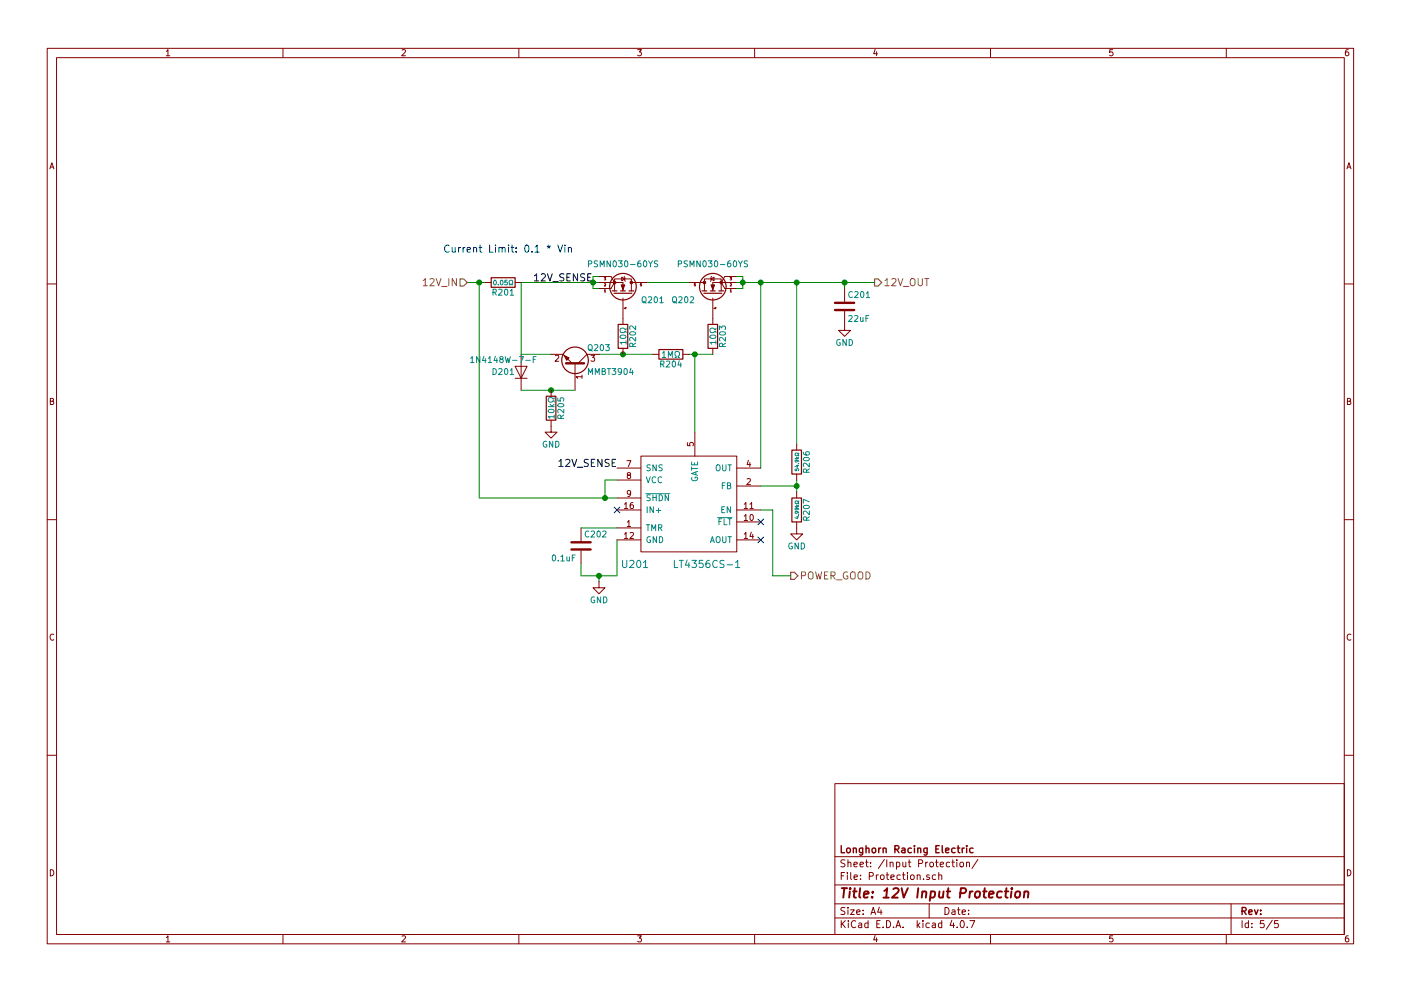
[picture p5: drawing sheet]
<svg xmlns="http://www.w3.org/2000/svg" width="297mm" height="210mm" viewBox="0 0 297 210" stroke-linecap="round" stroke-linejoin="round" font-family="sans-serif">
<g fill="none" stroke="#840000" stroke-width=".21">
<path d="M10 10.3h277v189.9h-277zM12 12.2h273v186.1h-273zM35.3 10.9l.3-.4v1.3M35.3 11.8h.7M60 10.3v1.9M85.2 10.6l.5-.1 .3 .4-.8 .9h.8M110 10.3v1.9M135.2 10.5h.8l-.4 .5 .3 .1 .1 .2-.1 .4-.2 .1-.5-.1M160 10.3v1.9M185.5 10.5l-.3 .9h.8M185.9 11v.8M210 10.3v1.9"/>
<path d="M235.9 10.5h-.6v.6h.6l.1 .5-.3 .2-.4-.1M260 10.3v1.9M285.9 10.5l-.4 .1-.2 .2-.1 .8 .3 .2 .4-.1 .1-.4-.1-.2-.4-.1-.3 .3M10.6 35.8l.4-1.3 .4 1.3M10.7 35.5h.6M285.6 35.8l.4-1.3 .4 1.3M285.7 35.5h.6M102.9 59.9h1.2M109.2 59.9h1.3M127 59.9h5.1v1.8M127 58.7h2.5l.8 1.2M128.1 58.9h.3l-.1 .2 .1 .3h-.3"/>
<path d="M130.3 59.9v-.7h3.6v.7M130.3 59.9l-.8 1.3h-2.5M130.3 59.9v1.8M131.8 58.8l.7 .4-.7 .4zM132.3 58.7l.3 1M133.9 59.9h3.3M133.9 59.9v1.8M146 59.9h3.4M149.4 59.9v-.7h3.5v.7M149.4 59.9v1.8M150.7 59.2l.7-.4v.8zM150.9 58.7l-.3 1"/>
<path d="M152.9 59.9v1.8M152.9 59.9l.8 1.3h2.5M154.8 58.9h.3l-.2 .2 .2 .3h-.3M156.2 59.9h-5.1v1.8M156.2 58.7h-2.5l-.8 1.2M10 60.2h2M109.2 77.7h2.6l-1.3 2.6zM110.5 75.2v7.6M116.8 75.2h2.6l1.9 1.9M117.8 75.5l.4-.1 .3 .3-.8 1h.8M121.9 77.1v5.7M123.4 79.9h-1.3l.4 .4"/>
<path d="M123.4 79.6v.7M125.3 75.4h.8l-.4 .5 .3 .1v.5l-.1 .2-.6-.2M127 75.2h-2.5l-1.9 1.9M128.1 61.6l.2-.2v.5M128.1 60.2h.2l.1 .1-.3 .4h.3M128.1 61.9h.3M132.1 63.2v5.6M132.1 73.9v1.3M132.5 65.3h.3M132.6 65.2v.3l-.3-.1M136 60.2h-.2v.2h.2v.2h-.2M138.4 75.2h1.3"/>
<path d="M144.8 75.2h1.2M147.4 60.2h-.2v.2h.2v.2h-.2M151.1 63.2v5.6M151.1 73.9v1.3M151.5 65.3h.4M151.7 65.2v.3l-.4-.1M154.8 61.6l.2-.2v.5M154.8 60.2h.2l.1 .1-.3 .4h.3M154.8 61.9h.3M179.1 66v4.1h1.2l-1.2 1.3-1.3-1.3h1.3M179.1 61.2v2.8M285 60.2h2"/>
<path d="M10.7 85.1h.5l.1-.5-.6-.1v1.3h.5l.2-.4-.3-.3M109.2 80.3h2.6M116.8 89.1v2.6h1.3l-1.3 1.3-1.2-1.3h1.2M116.8 82.8v1.3M130.8 99.3h5.1M132.9 97.7h.9l-.6 1.3M135.9 96.8h20.3v20.3h-20.3zM145.7 93.9v.6l.6 .1v-.7h.6l.1 .2-.1 .5M147.3 91.7v5.1M156.2 99.3h5.1M158.7 97.7l-.3 .9h.8M159 98.1v.9"/>
<path d="M168.9 94.2v1.3M285.7 85.1h.5l.1-.5-.6-.1v1.3h.5l.2-.4-.3-.3M10 110.3h2M123.2 112v2.8M123.2 116.8v2.8M130.8 112h5.1M130.8 101.8h5.1M130.8 105.7h5.1M130.8 108.2h5.1M130.8 114.5h5.1M132.4 113.3l.3-.3v1.2M132.4 107l.3-.4v1.3"/>
<path d="M132.4 107.9h.7M132.4 114.2h.7M133 110.8l.3-.4v1.3M133 111.7h.7M133.2 100.8l-.2-.2v-.2h.7v.3l-.6 .2-.1 .2v.3l.2 .1h.3l.2-.2v-.4l-.2-.1M133.6 113.1l.5-.1 .2 .3-.8 .9h.8M133.7 104.6l-.2 .3-.4-.1-.1-.6 .5-.1 .2 .2v.7l-.4 .4h-.2M134.2 106.6l-.4 .1-.1 .2-.1 .7 .2 .3 .5-.1-.1-.6-.4-.1-.2 .2M156.2 103.1h5.1M156.2 110.7h5.1M156.2 108.2h5.1M156.2 114.5h5.1"/>
<path d="M157.8 109.5l.3-.3v1.2M157.8 107l.3-.4v1.3M157.8 113.3l.3-.3v1.2M157.8 110.4h.7M157.8 107.9h.7M157.8 114.2h.7M158.4 101.6l.5-.1 .2 .4-.8 .9h.8M159 107l.4-.4v1.3M159 107.9h.7M159.1 109.3l.2-.1a.67 .67 0 0 1 .4 .6 .67 .67 0 0 1-.4 .6l-.3-.4zM159.3 112.9l-.3 .9h.8M159.6 113.4v.8"/>
<path d="M168.9 110.7v2.6h1.3l-1.3 1.2-1.3-1.2h1.3M168.9 100.6v1.2M168.9 104.4v1.3M285 110.3h2M11.4 134.6a.58 .58 0 0 0-.8 .6 .58 .58 0 0 0 .8 .5M127 123.4v1.3h1.3l-1.3 1.3-1.3-1.3h1.3M286.4 134.6a.58 .58 0 0 0-.8 .6 .58 .58 0 0 0 .8 .5M10 160.2h2M177 166.3h108v32h-108zM285 160.2h2M10.7 184.5a.65 .65 0 0 1 .7 .7 .65 .65 0 0 1-.7 .6zM35.3 198.9l.3-.4v1.3"/>
<path d="M35.3 199.8h.7M60 198.3v1.9M85.2 198.6l.5-.1 .3 .4-.8 .9h.8M110 198.3v1.9M135.2 198.5h.8l-.4 .5 .3 .1 .1 .2-.1 .4-.2 .1-.5-.1M160 198.3v1.9M177 194.8h108M177 191.8h108M177 187.8h108M177 181.8h108M178.4 195.3v1.5M178.4 185.8h.5"/>
<path d="M178.6 196l.6 .8M179.1 185.1h-.7v1.5M179.1 192.6l-.5-.1-.3 .3 .1 .3 .7 .4v.4l-.2 .1-.6-.1M179.1 182.5l-.5-.1-.3 .3 .1 .3 .7 .4v.4l-.2 .1-.6-.1M179.2 195.3l-.8 .9M179.7 185.1v.2M179.7 185.6v1M179.8 192.5v.2M179.8 183.1l.2-.2 .4 .1v.9M179.8 182.4v1.5M179.8 193v1M179.9 195.3v.2"/>
<path d="M179.9 195.8v1M180.3 193h.8l-.8 1h.8M180.4 185.1v1.3l.2 .2M181.1 183.4l.7-.1-.1-.3-.4-.1-.2 .2v.7h.6M181.1 186.1l.7-.1-.1-.3-.4-.1-.2 .2 .1 .7h.5M181.4 195.5a.71 .71 0 0 0-1 .5 .71 .71 0 0 0 .8 .8l.2-.1M181.6 193.5l.7-.1v-.3l-.4-.1-.3 .2 .1 .7h.6M182.1 195.9h.6v.9M182.3 183.4l.8-.1-.1-.3-.4-.1-.3 .2 .1 .7h.6M182.4 186.5v.1M182.4 185.7v.1M182.7 196.2l-.7 .3 .2 .3 .5-.1"/>
<path d="M183 193.9v.1M183 193.1v.1M183.5 182.9h.6M183.7 182.4v1.3l.4 .2M184 195.9l-.4-.1-.3 .3 .1 .6 .2 .1 .4-.1M184 195.3v1.5M184.3 185.9l.7-.1 .2-.2-.1-.3-.2-.2h-.6v1.5M184.6 183.8v.1M184.6 183v.1M184.7 194l.4-1.5 .5 1.5M184.8 193.6h.7M185.5 198.5l-.3 .9h.8"/>
<path d="M185.8 185.6v1M185.9 199v.8M185.9 196h.5M186.2 185.6l-.4 .3M186.4 192.5l-.3 1h.9M186.6 195.3h-.7v1.5h.7M186.7 185.7l.2-.1 .5 .1 .1 .6-.2 .2-.4 .1-.2-.1zM186.8 193v1M187.2 196.7v.1M187.5 182.3l-1.3 2M187.9 185.6h.5M188 195.3a.76 .76 0 0 1 .8 .8 .76 .76 0 0 1-.8 .7z"/>
<path d="M188 182.4v1.5M188.1 185.1v1.3l.3 .2M188.7 183.1l.2-.2 .4 .1 .1 .9M188.7 182.9v1M188.9 186.1l.7-.1-.1-.3-.4-.1-.2 .2 .1 .7h.5M189.5 196.7v.1M190 196.8l.4-1.5 .6 1.5M190.1 183l.4-.1 .3 .3-.1 .6h-.6M190.1 182.9v1.5M190.1 196.4h.7M190.9 185.7l-.5-.1-.2 .3v.6l.2 .1 .5-.1M191.3 185.6h.6"/>
<path d="M191.4 182.9l.1 .9 .3 .1 .2-.1M191.5 196.7v.1M191.5 185.1v1.3l.4 .2M192 182.9v1M192.4 185.1v.2M192.4 185.6v1M192.6 182.9h.5M192.8 182.4v1.3l.3 .2M193.1 185.7l.2-.1 .5 .1v.6l-.1 .2-.4 .1-.2-.1zM194.5 185.7l.2-.1 .3 .1 .1 .9M194.5 185.6v1M194.5 195.3v1.5"/>
<path d="M194.6 196.3l.4 .5M194.8 183.2l.7-.1 .1-.2v-.3l-.2-.2h-.6v1.5M195 195.8l-.5 .6M195.7 195.3v.2M195.7 195.8v1M195.8 186.5v.1M196.3 182.9v1M196.7 182.9l-.4 .3M197 191.8v3M197 195.9l-.4-.1-.3 .3 .1 .6 .2 .1 .4-.1M197 185.7l-.3-.1-.3 .2 .1 .2 .5 .2v.3h-.6M197.2 183.1l.2-.2 .4 .2 .1 .5-.1 .2-.4 .1-.2-.1z"/>
<path d="M197.7 195.9h.6v.9M198.3 196.2l-.7 .3 .2 .3 .5-.1M198.3 182.9h.6M198.4 185.7l-.5-.1-.2 .3v.6l.2 .1 .5-.1M198.6 182.4v1.3l.3 .2M199 185.7l.2-.1 .4 .1 .1 .9M199 185.1v1.5M199.3 183.4l.8-.1-.1-.3-.4-.1-.3 .2 .1 .7h.6M199.7 195.9l-.5-.1-.2 .3v.6l.2 .1 .5-.1M199.7 195.3v1.5M200.4 192.5a.76 .76 0 0 1 .8 .8 .76 .76 0 0 1-.8 .7zM201.3 183l-.4-.1-.3 .3 .1 .6 .2 .1 .4-.1"/>
<path d="M201.8 195.2l-.4 1.1h1M201.8 182.9h.6M201.9 193.1h.5l.1 .9M202 182.4v1.3l.4 .2M202.2 195.8v1M202.5 193.4l-.7 .3 .2 .3 .5-.1M202.9 182.4v.2M202.9 182.9v1M202.9 196.7v.1M203 193h.6M203.2 192.5v1.3l.4 .2M203.6 183.1l.2-.2 .4 .2 .1 .5-.1 .2-.4 .1-.2-.1z"/>
<path d="M203.8 195.4l.1-.1a.8 .8 0 0 1 .6 .8 .8 .8 0 0 1-.6 .7 .97 .97 0 0 1-.1-1.4zM204 193.5l.7-.1-.1-.3-.4-.1-.2 .2 .1 .7h.5M204.9 183.1l.2-.2 .4 .1 .1 .9M204.9 182.9v1M205.1 196.7v.1M205.4 193.9v.1M205.4 193.1v.1M205.6 195.3h1.1l-.7 1.5M207.3 182.3l-1.2 2M210 198.3v1.9M235.9 198.5h-.6v.7l.6-.1 .1 .5-.3 .2-.4-.1M260 198.3v1.9"/>
<path d="M261 191.8v6.5M263.3 195.3v1.5M264.7 195.9l-.4-.1-.3 .3 .1 .6 .2 .1 .4-.1M264.7 195.3v1.5M265.4 196.7v.1M265.4 195.9v.1M268 195.3h-.7l-.1 .7h.7l.1 .2v.5l-.2 .1-.6-.1M269.7 195.2l-1.2 2M271 195.3h-.7l-.1 .7h.7l.1 .2v.5l-.2 .1-.6-.1M285.7 184.5a.65 .65 0 0 1 .7 .7 .65 .65 0 0 1-.7 .6zM285.9 198.5l-.4 .1-.2 .3-.1 .7 .3 .2 .4-.1 .1-.4-.1-.2-.4-.1-.3 .3"/>
</g>
<g fill="none" stroke="#840000" stroke-width=".3">
<path d="M178.4 179.4v1.5h.7M180.9 179.9v1M182.9 179.9v1.4l-.3 .1h-.3M183.6 179.4v1.5M186.3 179.9v1M186.7 179.9l-.4 .3M187.2 179.9v1M193.9 179.4v.2M193.9 179.9v1M194.6 179.9v1M196.6 179.9l-.1 1.4-.2 .1h-.4M199.1 179.4h-.7v1.5h.7"/>
<path d="M199.8 179.4v1.3l.2 .2M202.9 179.9h.6M203.1 179.4v1.3l.4 .2M204 179.9v1M204.4 179.9l-.4 .3M205 179.4v.2M205 179.9v1M179.6 180.1l.2-.2 .4 .2 .1 .5-.1 .2-.4 .1-.2-.1zM180.9 180.1l.2-.2 .4 .1 .1 .9M182.9 180l-.4-.1-.3 .3 .1 .6 .2 .1 .4-.1M183.6 180.1l.2-.2 .4 .1 .1 .9M185 180.1l.2-.2 .4 .2 .1 .5-.2 .2-.3 .1-.2-.1z"/>
<path d="M187.2 180.1l.3-.2 .3 .1 .1 .9M189.7 180.2l.7-.1 .2-.2-.1-.3-.2-.2h-.6v1.5M190.1 180.2l.5 .7M191.2 180h.6l.1 .9M191.9 180.3l-.7 .3 .2 .3 .5-.1M193.2 180l-.4-.1-.3 .3 .1 .6 .2 .1 .4-.1M194.6 180.1l.2-.2 .4 .1v.9M196.6 180l-.5-.1-.2 .3v.6l.2 .1 .5-.1M198.4 180.1h.5M200.5 180.4l.7-.1-.1-.3-.4-.1-.2 .2 .1 .7h.5M202.5 180l-.4-.1-.3 .3 .1 .6 .2 .1 .4-.1M206.3 180l-.4-.1-.3 .3 .1 .6 .2 .1 .4-.1"/>
<path d="M263.3 193.3l.8-.1 .1-.2-.1-.3-.2-.2h-.6v1.5M263.7 193.3l.5 .7M264.8 193.5l.7-.1-.1-.3-.4-.1-.2 .2v.7h.6M266 193l.3 1 .4-1M267.3 193.9v.1M267.3 193.1v.1"/>
</g>
<g fill="none" stroke="#840000" stroke-width=".41">
<path d="M178.5 188.4h1.1M179 188.4l-.2 2M180.2 189.1l-.2 1.3M180.3 188.4l-.1 .2 .2-.1-.1-.1-.1 .2M180.9 189.1h.7M181.2 188.4l-.2 1.8 .1 .1 .4 .1M182.4 188.4l-.2 1.8 .2 .2M183.2 189.8l.9-.2v-.4l-.6-.1-.3 .3v.9h.7M184.9 190.3v.1M185.1 189.2l-.1 .2-.1-.1 .2-.1-.1 .2M187.3 190.4h1.1M187.5 189l.6-.6-.2 2"/>
<path d="M189.4 188.6l.3-.2h.5l.2 .1 .1 .5-1.4 1.4h1.2M191.2 188.4l.4 2 .9-2M194.7 188.4l-.2 2M195.6 189.3l.3-.2 .4 .1v1.2M195.6 189.1l-.2 1.3M197.4 189.2l.5-.1 .3 .2-.1 1a.67 .67 0 0 1-.9 0M197.4 189.1l-.3 2M199.2 189.1l-.1 1.2 .5 .1 .3-.1M200.1 189.1l-.2 1.3M200.7 189.1h.8M201.1 188.4l-.2 1.8v.1l.4 .1M203.6 189.5l1-.1a.56 .56 0 0 0 .1-.9l-1-.1-.2 2"/>
<path d="M205.7 189.1l-.2 1.3M206.2 189.1l-.4 .1-.2 .3M206.9 189.3l.3-.2 .5 .2v.8l-.4 .3-.5-.1zM208.4 189.1h.8M208.8 188.4l-.2 1.8 .1 .1 .3 .1M209.7 189.8l1-.2-.1-.4-.6-.1-.3 .3v.9h.8M212.4 189.2l-.2-.1a.67 .67 0 0 0-.8 .4v.8l.3 .1 .6-.1M213 189.1h.8M213.4 188.4l-.2 1.8 .1 .1 .3 .1M214.5 189.1l-.2 1.3M214.5 188.4v.2l.1-.1-.1-.1v.2M215.4 189.3l.3-.2 .6 .2-.1 .8-.4 .3-.5-.1z"/>
<path d="M217.2 189.3l.3-.2 .5 .1-.1 1.2M217.2 189.1l-.1 1.3"/>
</g>
<g fill="none" stroke="#008484" stroke-width=".21">
<path d="M104.7 59.6l.2-.1a.48 .48 0 0 1 .4 .5 .48 .48 0 0 1-.5 .4l-.2-.3zM106.2 59.6l.1-.1a.48 .48 0 0 1 .4 .5 .48 .48 0 0 1-.5 .4l-.1-.3zM107.5 59.5h-.4l-.1 .4h.5l.1 .4-.2 .1-.4-.1M124.8 56l.6-.1v-.5l-.6-.1v1.3M126.7 55.4h-.6l-.1 .4a.54 .54 0 0 1 .6 .7l-.1 .1-.5-.1M127.3 56.6v-1.3l.4 .9 .4-.9v1.3M129.4 55.3v1.3l-.7-1.3v1.3M130.1 55.4l.2-.1a.67 .67 0 0 1 .4 .7 .67 .67 0 0 1-.4 .6l-.3-.5zM131.1 55.3h.8l-.4 .5 .4 .1v.6l-.2 .1-.6-.1M132.5 55.4l.2-.1a.67 .67 0 0 1 .4 .7 .67 .67 0 0 1-.4 .6l-.3-.5zM133.7 56.1h.9M135.8 55.3l-.4 .1-.1 .2-.1 .8 .2 .2 .5-.1-.1-.6-.4-.1-.2 .3"/>
<path d="M136.5 55.4l.2-.1a.67 .67 0 0 1 .5 .7 .67 .67 0 0 1-.5 .6l-.3-.5zM137.5 55.3l.4 .7 .5-.7M137.9 56v.6M139.4 55.4h-.6v.4a.54 .54 0 0 1 .6 .7l-.2 .1-.5-.1M143.8 56l.6-.1 .1-.5-.7-.1v1.3M145.7 55.4h-.6v.4a.54 .54 0 0 1 .6 .7l-.2 .1-.5-.1M146.3 56.6v-1.3l.4 .9 .4-.9v1.3M148.5 55.3v1.3l-.7-1.3v1.3M149.1 55.4l.2-.1a.67 .67 0 0 1 .5 .7 .67 .67 0 0 1-.5 .6l-.3-.5zM150.2 55.3h.8l-.5 .5 .4 .1v.6l-.2 .1-.5-.1M151.6 55.4l.1-.1a.67 .67 0 0 1 .5 .7 .67 .67 0 0 1-.5 .6l-.2-.5zM152.7 56.1h1"/>
<path d="M154.8 55.3l-.3 .1-.2 .2v.8l.2 .2 .4-.1-.1-.6-.3-.1-.2 .3M155.6 55.4l.2-.1a.67 .67 0 0 1 .4 .7 .67 .67 0 0 1-.4 .6l-.3-.5zM156.6 55.3l.4 .7 .4-.7M157 56v.6M158.5 55.4h-.6l-.1 .4a.54 .54 0 0 1 .6 .7l-.1 .1-.5-.1M99.8 76l.3-.3v1.2M99.8 76.9h.7M101.8 75.7v1.2l-.8-1.2v1.2M102.6 75.6l-.3 .9h.8M102.9 76.1v.8M103.5 76l.4-.3v1.2M103.5 76.9h.7"/>
<path d="M104.5 78.2a.64 .64 0 0 1 .7 .6 .64 .64 0 0 1-.7 .7zM104.5 62l.6-.1 .1-.4-.7-.1v1.2M104.8 62l.4 .6M105 75.6l-.3 .9h.8M105.3 76.1v.8M105.6 60.3v.1M105.7 78.3l.5-.1 .3 .4-.8 .9h.8M105.7 61.5l.5-.1 .3 .3-.8 .9h.8M106.2 76.2l-.2-.2v-.2h.6v.3l-.5 .1-.1 .2v.4l.2 .1h.3l.2-.2-.1-.4-.1-.1M107.1 78.3l.1-.1a.67 .67 0 0 1 .5 .6 .67 .67 0 0 1-.5 .7l-.2-.5zM107.1 61.5l.1-.1a.67 .67 0 0 1 .5 .6 .67 .67 0 0 1-.5 .6l-.2-.5zM107.1 75.7l.3 1.2 .3-.9 .2 .9 .3-1.2"/>
<path d="M107.9 60.4h.3l-.3-.7 .4-.2 .4 .1v.4l-.2 .4h.2M108.2 78.6l.3-.4v1.3M108.2 61.7l.3-.3v1.2M108.2 79.5h.7M108.2 62.6h.7M108.7 76.4h1M110.1 75.7h.9l-.6 1.2M111.5 76.4h.9M113.1 76.2h.4M113.7 75.7h-.6v1.2M124.8 79.5v-1.3l.4 .9 .4-.9v1.3M124.9 73.2h.5l.2 .8a.42 .42 0 0 1-.3 .3 .42 .42 0 0 1-.4 0l-.2-.3z"/>
<path d="M124.9 74.1l.7 .4M126 73.2l.5-.1 .2 .4-.7 .9h.7M126.2 79.5v-1.3l.4 .9 .5-.9v1.3M127.4 73.2l.1-.1a.67 .67 0 0 1 .5 .7 .67 .67 0 0 1-.5 .6l-.2-.5zM127.7 78.8l.6-.1v-.4l-.6-.1v1.3h.4l.3-.5-.3-.2M128.4 73.1h.8l-.4 .5 .3 .1v.6l-.1 .1-.6-.1M128.8 78.2h.7M129.1 78.2v1.3M129.8 78.2h.8l-.5 .5 .4 .1v.5l-.2 .2-.5-.2M131.5 71.3a.76 .76 0 0 1 1.2 .2 .74 .74 0 0 1-1.2-.1zM131.8 78.7l-.3 .3-.3-.1-.1-.6 .4-.1 .3 .2-.1 .8-.3 .3h-.2M132.4 78.3l.2-.1a.67 .67 0 0 1 .4 .6 .67 .67 0 0 1-.4 .7l-.3-.5z"/>
<path d="M132.7 72.7h-1.2l.3 .3M132.7 69.6v.3h-.2a.54 .54 0 0 0-.8-.2 .54 .54 0 0 0-.1 .8l.5 .1 .6-.3v.3M132.7 72.3v.7M133.6 70.6a.76 .76 0 0 1 1.2 .2 .74 .74 0 0 1-1.3-.1zM133.8 78.1l-.3 .9h.8M134.1 78.6v.9M134.2 73.5l-.1-.6h-.5l-.1 .6h1.3M134.8 71.6v.8l-.9-.8-.4 .2 .1 .5M134.8 69.2v.7l-.9-.7-.4 .2 .1 .5M134.8 72.8l-.6 .4M136.2 63.1l.2-.1h.4l.2 .8a.42 .42 0 0 1-.2 .4 .42 .42 0 0 1-.5 0l-.2-.4zM136.4 63.9l.6 .4"/>
<path d="M137.5 63.1l.4-.1 .3 .3-.8 .9h.8M138.8 63.1l.2-.1a.67 .67 0 0 1 .4 .6 .67 .67 0 0 1-.4 .6l-.3-.5zM139.9 63.3l.4-.3v1.2M139.9 64.2h.7M140.1 77.3l.6-.1v-.5l-.6-.1v1.3M140.4 77.3l.4 .6M140.4 74.9l.4-.3v1.2M140.4 75.8h.7M141.3 76.7l.5-.1 .2 .4-.8 .9h.8M141.7 75.8v-1.2l.4 .9 .4-.9v1.2M142.6 76.7l.2-.1a.67 .67 0 0 1 .4 .6 .67 .67 0 0 1-.4 .7l-.3-.5zM142.6 63.1l.3-.1h.4l.1 .8a.42 .42 0 0 1-.2 .4 .42 .42 0 0 1-.4 0l-.2-.4z"/>
<path d="M142.8 63.9l.7 .4M143.1 75.8h.3v-.2a.54 .54 0 0 1-.3-.7 .54 .54 0 0 1 .8-.3l.2 .6-.3 .4v.2h.3M143.9 63.1l.5-.1 .2 .3-.8 .9h.8M144 76.5l-.3 .9h.8M144.3 77v.9M145.2 63.1l.2-.1a.67 .67 0 0 1 .5 .6 .67 .67 0 0 1-.5 .6l-.3-.5zM146.4 63.1l.4-.1 .3 .3-.8 .9h.8M150.6 71.2a.69 .69 0 0 1 1.2 .3 .74 .74 0 0 1-1.3-.1zM151.8 72.7h-1.3l.4 .3M151.8 69.6v.3h-.3a.54 .54 0 0 0-.8-.2 .54 .54 0 0 0 0 .8l.5 .1 .6-.3v.3M151.8 72.3v.7M152.6 69.9v-.7l.4 .4 .1-.4h.6l.1 .2-.1 .5"/>
<path d="M152.7 70.5a.69 .69 0 0 1 1.1 .3 .74 .74 0 0 1-1.2-.1zM153.2 73.5l-.1-.6h-.4l-.1 .6h1.2M153.8 71.6v.8l-.9-.8-.3 .2 .1 .5M153.8 72.8l-.6 .4M178.1 72.1a.59 .59 0 0 0-.7 .6 .59 .59 0 0 0 .7 .5l.1-.5h-.3M179.4 72v1.3l-.7-1.3v1.3M180 67.1l.4-.2 .3 .4-.8 .9h.8M180 72a.64 .64 0 0 1 .8 .7 .64 .64 0 0 1-.8 .6zM180.7 62a.56 .56 0 0 0-.7 .5 .56 .56 0 0 0 .7 .5M181.2 67.1l.5-.2 .2 .4-.8 .9h.8M181.2 62l.5-.1 .2 .3-.7 .9h.7M182.4 67.4l.1 .7 .3 .1 .2-.1"/>
<path d="M182.5 62l.2-.1a.67 .67 0 0 1 .5 .6 .67 .67 0 0 1-.5 .6l-.3-.4zM183 67.4v.8M183.6 67.5h.4M183.7 62.2l.3-.3v1.2M183.7 63.1h.7M184.2 66.9h-.6v1.3M115.9 93.7a.59 .59 0 0 0-.7 .5 .59 .59 0 0 0 .7 .6v-.5h-.2M116.2 86.3h1.3M116.3 87a.76 .76 0 0 1 1.2 .3 .74 .74 0 0 1-1.3-.2zM116.6 85.8l.5 .5M117.2 93.6v1.3l-.7-1.3v1.3M117.5 88.4h-1.3l.4 .4"/>
<path d="M117.5 84.3v.4h-.3a.54 .54 0 0 0-.8-.3 .54 .54 0 0 0 0 .9h.5l.6-.3v.3M117.5 88.1v.7M117.5 85.8l-.5 .4M117.8 93.6a.64 .64 0 0 1 .7 .7 .64 .64 0 0 1-.7 .6zM118.3 84.4v.7h.5v-.7h.6l.1 .2-.1 .5M118.3 85.8a.76 .76 0 0 1 1.2 .2 .74 .74 0 0 1-1.2-.1zM118.9 88.8l-.1-.6-.4-.1-.1 .7h1.2M119.5 86.8v.8l-.9-.8-.3 .3 .1 .4M119.5 88.1l-.6 .4M137.9 98.7h-.6l-.1 .4a.54 .54 0 0 1 .6 .7l-.2 .1-.4-.1M139.1 98.6v1.3l-.7-1.3v1.3M140.4 98.7h-.6v.4a.54 .54 0 0 1 .6 .7l-.2 .1-.5-.1"/>
<path d="M146.6 98v.6h1.3v-.6M146.6 99.1v.7M146.6 99.4h1.3M147.2 98.2v.4M152 98.7h.5l.2 .8a.42 .42 0 0 1-.2 .3 .42 .42 0 0 1-.5 0l-.2-.3zM153.2 98.6v1l.2 .3h.3l.2-.3v-1M154.4 98.6h.7M154.7 98.6v1.3M168.6 99.5v.3l.3 .1v-.4l.3-.1 .1 .2v.3M168.6 97.3h.7M168.8 98.8h.5M168.8 97l.3 .3"/>
<path d="M168.9 97.6l.1 .4h-.4l.1-.4 .6 .1v.3M169.1 98.7v.4l-.6-.1M169.3 98.4h.1M169.3 96.1v.2h-.1a.31 .31 0 0 0-.5-.2 .31 .31 0 0 0-.1 .5 .31 .31 0 0 0 .5 0l.2-.1v.2M169.3 97l-.3 .2M170.3 96l.1 .3 .2 .2h.7l.3-.2-.1-.4-.6 .1-.1 .3 .2 .2M170.4 97.2a.76 .76 0 0 1 1.2 .3 .74 .74 0 0 1-1.3-.1zM171.6 98.3v.8l-.9-.8-.4 .2 .1 .5M171.6 99.5l-.6 .4M117.2 117.9l.2-.2a.67 .67 0 0 1 .4 .7 .67 .67 0 0 1-.4 .6l-.3-.5zM118.4 118.9v.1M118.9 118.1l.4-.4v1.3"/>
<path d="M118.9 119h.7M120.2 118.2v.7l.3 .1 .2-.1M120.7 118.2v.8M121.3 118.3h.5M121.9 117.7h-.6v1.3M124.8 112.8a.56 .56 0 0 0-.7 .5 .56 .56 0 0 0 .7 .5M125.3 112.8l.5-.1 .3 .3-.8 .9h.8M126.7 112.8l.1-.1a.67 .67 0 0 1 .5 .6 .67 .67 0 0 1-.5 .6l-.2-.4zM127.8 112.8l.5-.1 .2 .3-.8 .9h.8M132 118.9v1.2l.3 .3h.3l.3-.3v-1.2M133.5 119l.6-.1 .3 .4-.9 1.1h.9M135.1 119l.3-.1a.81 .81 0 0 1 .5 .8 .81 .81 0 0 1-.5 .7l-.3-.1-.1-.5z"/>
<path d="M136.4 119.3l.5-.4v1.5M136.9 104.7h5.1M137 101.2l.4 1.2 .5-1.2M137 111.3h.7M137.2 107.5v1.3M137.4 111.3v1.3M137.9 105h-.6l-.1 .5a.54 .54 0 0 1 .6 .6l-.2 .1h-.4M137.9 113.9a.59 .59 0 0 0-.7 .6 .59 .59 0 0 0 .7 .6v-.5h-.2M138.2 112.6v-1.3l.4 .9 .4-.9v1.3M138.4 105v1.2M138.4 105.6h.7M138.5 107.5v1.3l-.7-1.3v1.3"/>
<path d="M139 101.3a.56 .56 0 0 0-.8 .5 .56 .56 0 0 0 .8 .5M139.1 105v1.2M139.1 108.3h1M139.2 113.9v1.2l-.7-1.2v1.2M139.6 112l.6-.1 .1-.5-.7-.1v1.3M139.6 107.8v1M139.8 105a.64 .64 0 0 1 .7 .6 .64 .64 0 0 1-.7 .6zM139.8 113.9a.64 .64 0 0 1 .7 .6 .64 .64 0 0 1-.7 .6zM139.9 112l.4 .6M140.3 101.3a.56 .56 0 0 0-.8 .5 .56 .56 0 0 0 .8 .5M141.7 105v1.2l-.7-1.2v1.2M143 118.9v1.5h.7"/>
<path d="M144 118.9h.9M144.4 118.9v1.5M145.7 118.8l-.4 1.1h1M146 119.4v1M146.7 101.3a.59 .59 0 0 0 .6 .7 .59 .59 0 0 0 .5-.7l-.5-.1v.3M146.7 118.9h1l-.6 .6 .6 .3-.1 .5-.3 .1-.6-.1M147.5 100.1v.6M147.9 100l-1.3 .5 1.3 .4M149 118.9h-.7l-.1 .7 .2-.1 .5 .1 .2 .5-.3 .3-.6-.1M150.4 118.9l-.4 .1a.99 .99 0 0 0 0 1.4l.5-.1v-.5l-.3-.3h-.2l-.3 .3M150.6 115.1l.4-1.2 .5 1.2M150.7 114.8h.6"/>
<path d="M151.9 114l.2-.1h.4l.2 .8a.42 .42 0 0 1-.2 .4 .42 .42 0 0 1-.5 0l-.2-.4zM152.1 119a.72 .72 0 0 0-1.1 .5 .72 .72 0 0 0 .8 .9l.3-.1M152.1 109.8h3.1M152.4 110.6h.5M153 110.1h-.6v1.2M153 108.1h.5M153.1 103h.5M153.2 113.9v1l.2 .2h.3l.2-.2v-1M153.5 110.1v1.2h.6M153.5 119l-.6-.1-.2 .1v.5l.7 .3 .1 .3-.3 .3-.6-.1M153.6 107.5h-.6v1.3h.6M153.7 102.4h-.6v1.3"/>
<path d="M154.2 119.8h1.1M154.2 103l.6-.1v-.4l-.6-.1v1.3h.5l.2-.4-.2-.3M154.4 110.1h.7M154.4 113.9h.7M154.7 110.1v1.2M154.7 113.9v1.2M154.9 107.5v1.3l-.7-1.3v1.3M156 119.3l.4-.4v1.5M167.9 115.3a.59 .59 0 0 0-.7 .5 .59 .59 0 0 0 .7 .6l.1-.5h-.2M168.6 107.4h.7M168.8 109.7h.5M168.8 107.1l.3 .3"/>
<path d="M168.9 108.5l.1 .4h-.4l.1-.4 .6 .1v.3M168.9 107.8l.1 .3-.4 .1 .1-.4 .6 .1v.2M169.1 109.6v.4l-.6-.2M169.3 109.3h.1M169.3 115.2v1.3l-.7-1.3v1.3M169.3 106.3v.2h-.1a.31 .31 0 0 0-.5-.2 .31 .31 0 0 0-.1 .5 .31 .31 0 0 0 .5 0l.2-.1v.2M169.3 107.1l-.3 .3M169.9 115.2a.64 .64 0 0 1 .7 .6 .64 .64 0 0 1-.7 .7zM170.4 107.4a.76 .76 0 0 1 1.2 .2 .74 .74 0 0 1-1.3-.1zM171 100.2l-.1-.6-.5-.1-.1 .7h1.3M171 110.4l-.1-.7h-.5l-.1 .7h1.3M171.6 108.4v.8l-.9-.8-.4 .3 .1 .4"/>
<path d="M171.6 106.5l-1.3-.6v.9M171.6 109.6l-.6 .5M126 126.7a.59 .59 0 0 0-.7 .6 .59 .59 0 0 0 .7 .5l.1-.5h-.2M127.4 126.6v1.3l-.8-1.3v1.3M128 126.6a.64 .64 0 0 1 .7 .7 .64 .64 0 0 1-.7 .6zM136.4 120.4h.9M156 120.4h.8"/>
</g>
<g fill="none" stroke="#840000" stroke-width=".25">
<path d="M104.1 58.9h5.1v2.1h-5.1zM129.8 61.7h1M130.2 62.2h3.8M131.1 68.8h2v5.1h-2zM131.6 61.7h1M133.3 61.7h1.1M139.7 74.2h5.1v2h-5.1zM148.8 61.7h1.1M149.2 62.2h3.8M150.1 68.8h2v5.1h-2zM150.6 61.7h1M152.4 61.7h1"/>
<path d="M115.8 84.1h2.1v5h-2.1zM167.9 95.5h2v5.1h-2zM167.9 105.7h2v5h-2z"/>
<circle cx="121.9" cy="76.4" r="2.82"/>
<circle cx="132.1" cy="60.8" r="2.82"/>
<circle cx="151.1" cy="60.8" r="2.82"/>
</g>
<g fill="#840000" stroke="#840000" stroke-width=".21">
<path d="M150.7 60.4h.8l-.4 1.1z"/>
<path d="M119.6 75.4l1 .5-.5 .5z"/>
<path d="M131.7 60.4h.8l-.4 1.1z"/>
<circle cx="152.9" cy="59.9" r=".28"/>
<circle cx="149.4" cy="59.9" r=".28"/>
<circle cx="130.3" cy="59.9" r=".28"/>
<circle cx="133.9" cy="59.9" r=".28"/>
</g>
<g fill="none" stroke="#008400" stroke-width=".21">
<path d="M99.1 59.9h3.8M101.6 59.9v45.8h29.2M127 59.9h-16.5v15.3h6.3M127 58.7h-1.3v2.5h1.3M137.2 59.9h8.8M156.2 59.9h29.2M156.2 58.7h1.3v2.5h-1.3M161.3 59.9v39.4M168.9 59.9v34.3M179.1 59.9v1.3M127 75.2h11.4M146 75.2h5.1"/>
<path d="M147.3 75.2v16.5M110.5 82.8h11.4M123.2 112h7.6M130.8 114.5v7.7h-7.6v-2.6M130.8 101.8h-2.5v3.9M161.3 103.1h7.6M161.3 108.2h2.5v14h3.8M168.9 101.8v2.6M127 122.2v1.2"/>
</g>
<path d="M120 77.1h3.8M177 65.8h4.1M177 64.3h4.1M121.2 116.6h4M121.2 115.1h4" fill="none" stroke="#840000" stroke-width=".51"/>
<g fill="#008400" stroke="#008400" stroke-width=".25">
<circle cx="168.9" cy="103.1" r=".51"/>
<circle cx="127" cy="122.2" r=".51"/>
<circle cx="116.8" cy="82.8" r=".51"/>
<circle cx="132.1" cy="75.2" r=".51"/>
<circle cx="147.3" cy="75.2" r=".51"/>
<circle cx="101.6" cy="59.9" r=".51"/>
<circle cx="128.3" cy="105.7" r=".51"/>
<circle cx="161.3" cy="59.9" r=".51"/>
<circle cx="168.9" cy="59.9" r=".51"/>
<circle cx="125.7" cy="59.9" r=".51"/>
<circle cx="157.5" cy="59.9" r=".51"/>
<circle cx="179.1" cy="59.9" r=".51"/>
</g>
<g fill="none" stroke="#848400" stroke-width=".21">
<path d="M89.7 59.5l.5-.4v1.5M91.2 59.3l.5-.2 .3 .4-.9 1.1h.9M92.5 59.1l.5 1.5 .5-1.5M95.1 59.1v1.5M96.8 59.1v1.5l-.9-1.5v1.5M187.6 59.5l.5-.4v1.5M189.1 59.3l.6-.2 .3 .4-1 1.1h1M190.4 59.1l.5 1.5 .5-1.5M193.1 59.3a.5 .5 0 0 1 .5-.2 .5 .5 0 0 1 .4 .5v.8l-.4 .2a.53 .53 0 0 1-.6-.5zM194.7 59.1v1.2l.3 .3h.2l.4-.3v-1.2M196.1 59.1h.8M196.5 59.1v1.5"/>
<path d="M89.7 60.6h.9M93.6 60.8h1.2M187.6 60.6h.9M191.5 60.8h1.2M169.9 122.1h.8l.1-.3-.1-.3-.2-.2h-.6v1.6M171.6 121.4a.5 .5 0 0 1 .5 0 .5 .5 0 0 1 .3 .4l-.1 .9-.3 .2a.53 .53 0 0 1-.6-.6v-.5zM172.9 121.3l.4 1.6 .3-1.1 .3 1.1 .3-1.6M174.8 122.1h.5M175.5 121.3h-.7v1.6h.7M176.2 122.1h.7l.2-.3-.1-.3-.2-.2h-.6v1.6M176.6 122.1l.5 .8M177.3 123h1.2"/>
<path d="M179.7 121.4a.71 .71 0 0 0-.9 .7 .71 .71 0 0 0 .9 .7l.1-.6h-.3M180.4 121.6a.5 .5 0 0 1 .6-.3 .5 .5 0 0 1 .3 .5v.9l-.3 .2a.53 .53 0 0 1-.7-.6zM182 121.6a.5 .5 0 0 1 .6-.3 .5 .5 0 0 1 .3 .5v.9l-.3 .2a.53 .53 0 0 1-.7-.6zM183.6 121.3a.77 .77 0 0 1 .9 .8 .77 .77 0 0 1-.9 .8z"/>
</g>
<path d="M97.5 59.2h.8l.8 .7-.8 .8h-.8zM185.4 59.2h.8l.7 .7-.7 .8h-.8zM167.6 121.4h.8l.8 .8-.8 .7h-.8z" fill="none" stroke="#848400" stroke-width=".25"/>
<path d="M130.2 107.6l1.2 1.2M131.4 107.6l-1.2 1.2M160.7 110.1l1.2 1.2M160.7 113.9l1.2 1.3M161.9 110.1l-1.2 1.2M161.9 113.9l-1.2 1.3" fill="none" stroke="#000084" stroke-width=".21"/>
<g fill="none" stroke="#0000c2" stroke-width=".21">
<path d="M95.2 52.1a.72 .72 0 0 0-1 .5 .72 .72 0 0 0 .7 .9l.3-.1M95.9 52.5v.9l.4 .1 .2-.1M96.5 52.5v1M97.2 52.5v1M97.7 52.5l-.5 .3M98.2 52.5v1M98.6 52.5l-.4 .3M99 53l.8-.1-.1-.3-.4-.1-.3 .2 .1 .7h.6M100.4 52.6h.1a.36 .36 0 0 1 .6 .1v.8M100.4 52.5v1M101.6 52.5h.6M101.8 52v1.3l.4 .2"/>
<path d="M103.8 52v1.5h.7M105.1 52v.1M105.1 52.5v1M105.8 52.6h.1a.36 .36 0 0 1 .6 .1v.8M105.8 52.5v1M106.5 52.7a.35 .35 0 0 1 .3-.2 .35 .35 0 0 1 .3 .2v.8M107.8 52v.1M107.8 52.5v1M108.4 52.5h.5M108.6 52v1.3l.3 .2M109.4 53.4v.1M109.4 52.6v.1"/>
<path d="M111.4 52.1l.2-.1a.81 .81 0 0 1 .6 .8 .81 .81 0 0 1-.6 .7l-.2-.1-.1-.5zM112.8 53.4v.1M113.4 52.4l.5-.4v1.5M113.4 53.5h.9M116 52.2l.4 .1 .3-.1M116.1 52.6l.3-.3 .2 .3M116.4 52v.3M118.3 52l.5 1.5 .5-1.5M119.8 52v.1M119.8 52.5v1M120.5 52.6h.1a.36 .36 0 0 1 .6 .1v.8M120.5 52.5v1"/>
</g>
<g fill="none" stroke="#000" stroke-width=".21">
<path d="M113.3 58.5l.5-.4v1.5M113.3 59.6h.9M114.8 58.2l.5-.1 .3 .4-.9 1.1h.9M116.1 58.1l.5 1.5 .5-1.5M117.2 59.8h1.2M119.6 58.2l-.6-.1-.3 .1v.5l.7 .2 .2 .4-.3 .3-.6-.1M120.2 58.8h.5M120.9 58.1h-.7v1.5h.7M122.5 58.1v1.5l-.9-1.5v1.5M124 58.2l-.6-.1-.2 .1v.5l.6 .2 .2 .4-.3 .3-.6-.1M124.6 58.8h.5M125.3 58.1h-.7v1.5h.7"/>
<path d="M118.5 97.9l.4-.4v1.5M118.5 99h.9M119.9 97.6l.6-.1 .3 .4-.9 1.1h.9M121.3 97.5l.5 1.5 .5-1.5M122.4 99.1h1.2M124.7 97.5h-.5l-.3 .3 .1 .3 .7 .3v.4l-.3 .2-.5-.1M125.4 98.2h.5M126.1 97.5h-.7v1.5h.7M127.6 97.5v1.5l-.9-1.5v1.5M129.2 97.5h-.6l-.3 .3 .1 .3 .7 .3v.4l-.2 .2-.6-.1M129.8 98.2h.5M130.5 97.5h-.7v1.5h.7"/>
</g>
</svg>
